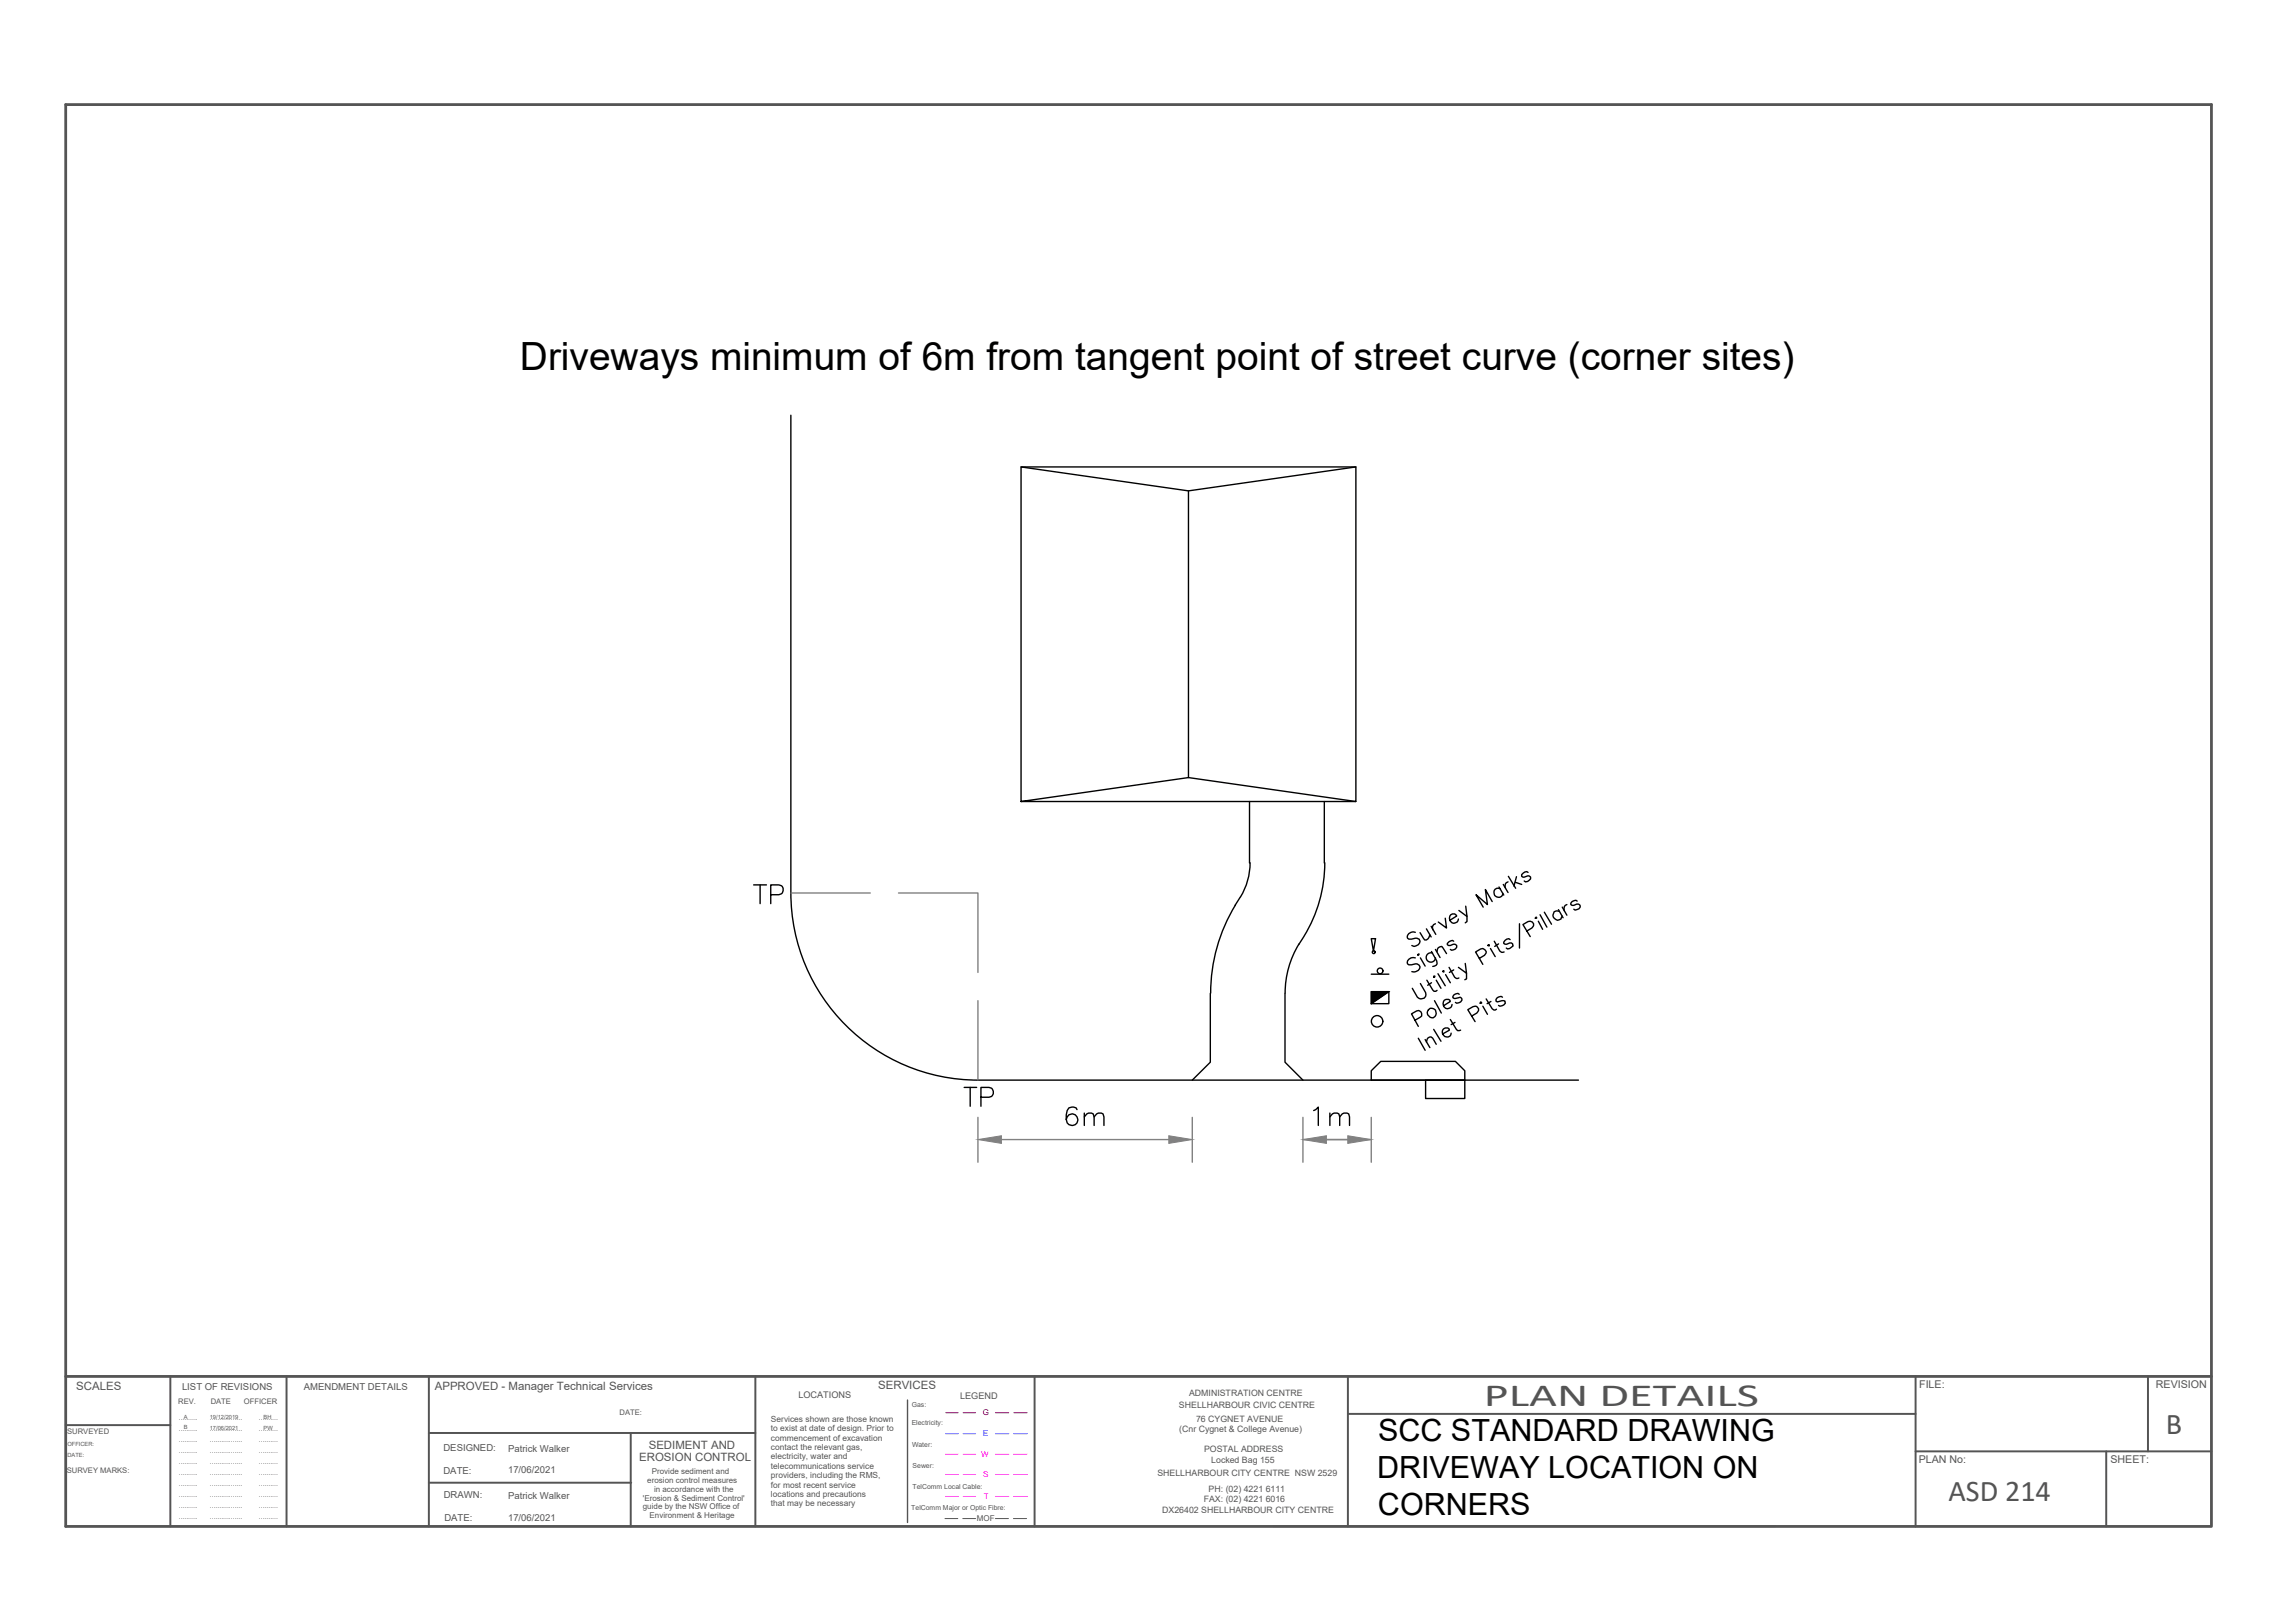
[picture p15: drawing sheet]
<svg xmlns="http://www.w3.org/2000/svg" width="420mm" height="297mm" viewBox="0 0 420 297" stroke-linecap="round" stroke-linejoin="round" font-family="sans-serif">
<defs><g id="words">
<text font-size="7.1" x="95.2" y="67.8">Driveways minimum of 6m from tangent point of street curve (corner sites)</text>
<text font-size="5.9" fill="#545454" x="271.7" y="257.3">PLAN DETAILS</text>
<g font-size="5.6">
<text x="252.3" y="263.8">SCC STANDARD DRAWING</text>
<text x="252.1" y="270.5">DRIVEWAY LOCATION ON</text>
<text x="252.3" y="277.2">CORNERS</text>
</g>
<g font-size="5.5" fill="#545454">
<text x="396.5" y="262.4">B</text>
<text x="356.7" y="274.7">ASD 214</text>
</g>
<g font-size="2.1" fill="#545454">
<text x="14" y="254.3">SCALES</text>
<text x="79.6" y="254.3">APPROVED - Manager Technical Services</text>
<text x="160.8" y="254.3">SERVICES</text>
<text x="117" y="267.5">EROSION CONTROL</text>
<text x="118.8" y="265.1">SEDIMENT AND</text>
</g>
<g font-size="2" fill="#545454">
<text x="351.4" y="254">FILE:</text>
<text x="394.7" y="254">REVISION</text>
<text x="351.3" y="267.7">PLAN No:</text>
<text x="386.4" y="267.8">SHEET:</text>
</g>
<g font-size="1.7" fill="#545454">
<text x="33.3" y="254.3">LIST OF REVISIONS</text>
<text x="55.6" y="254.4">AMENDMENT DETAILS</text>
<text x="146.2" y="255.9">LOCATIONS</text>
<text x="175.8" y="256">LEGEND</text>
<text x="81.2" y="265.5">DESIGNED:</text>
<text x="81.2" y="269.8">DATE:</text>
<text x="93" y="265.7">Patrick Walker</text>
<text x="93" y="269.6">17/06/2021</text>
<text x="81.2" y="274.2">DRAWN:</text>
<text x="93" y="274.4">Patrick Walker</text>
<text x="81.4" y="278.5">DATE:</text>
<text x="93" y="278.3">17/06/2021</text>
</g>
<g font-size="1.6" fill="#545454">
<text x="215.8" y="257.7">SHELLHARBOUR CIVIC CENTRE</text>
<text x="217.7" y="255.4">ADMINISTRATION CENTRE</text>
<text x="215.9" y="262.2">(Cnr Cygnet &amp; College Avenue)</text>
<text x="219" y="260.2">76 CYGNET AVENUE</text>
<text x="220.4" y="265.7">POSTAL ADDRESS</text>
<text x="221.7" y="267.8">Locked Bag 155</text>
<text x="211.9" y="270.1">SHELLHARBOUR CITY CENTRE NSW 2529</text>
<text x="220.4" y="274.9">FAX: (02) 4221 6016</text>
<text x="221.3" y="273">PH: (02) 4221 6111</text>
<text x="212.8" y="277">DX26402 SHELLHARBOUR CITY CENTRE</text>
</g>
<g font-size="1.5" fill="#545454">
<text x="141.1" y="260.3">Services shown are those known</text>
<text x="141.1" y="262">to exist at date of design. Prior to</text>
<text x="141.1" y="263.7">commencement of excavation</text>
<text x="119.3" y="269.7">Provide sediment and</text>
<text x="141.1" y="265.4">contact the relevant gas,</text>
<text x="141.1" y="267.1">electricity, water and</text>
<text x="141.1" y="268.8">telecommunications service</text>
<text x="117.7" y="274.6">'Erosion &amp; Sediment Control'</text>
<text x="118.5" y="271.4">erosion control measures</text>
<text x="119.7" y="273">in accordance with the</text>
<text x="141.1" y="270.5">providers, including the RMS,</text>
<text x="141.1" y="272.3">for most recent service</text>
<text x="141.1" y="274">locations and precautions</text>
<text x="141.1" y="275.7">that may be necessary</text>
<text x="117.7" y="276.3">guide by the NSW Office of</text>
<text x="118.9" y="277.9">Environment &amp; Heritage</text>
<text x="178.8" y="278.4">MOF</text>
</g>
<text font-size="1.5" fill="#f00" x="179.9" y="259">G</text>
<text font-size="1.5" fill="#00f" x="179.9" y="262.9">E</text>
<g font-size="1.5" fill="#f0f">
<text x="179.6" y="266.7">W</text>
<text x="180" y="270.3">S</text>
<text x="180.1" y="274.4">T</text>
</g>
<g font-size="1.4" fill="#545454">
<text x="32.6" y="257">REV.</text>
<text x="38.6" y="257">DATE</text>
<text x="44.6" y="257">OFFICER</text>
<text x="12.3" y="262.5">SURVEYED</text>
<text x="113.4" y="259">DATE:</text>
<text x="12.2" y="269.6">SURVEY MARKS:</text>
</g>
<g font-size="1.3" fill="#545454">
<text x="166.9" y="257.5">Gas:</text>
<text x="32.7" y="260">..........</text>
<text x="32.7" y="262">..........</text>
<text x="32.7" y="264">..........</text>
<text x="38.4" y="260">.................</text>
<text x="38.4" y="262">.................</text>
<text x="38.4" y="264">.................</text>
<text x="47.4" y="260">..........</text>
<text x="47.4" y="262">..........</text>
<text x="47.4" y="264">..........</text>
<text x="166.9" y="260.9">Electricity:</text>
<text x="32.7" y="266">..........</text>
<text x="32.7" y="268">..........</text>
<text x="32.7" y="270">..........</text>
<text x="38.4" y="266">.................</text>
<text x="38.4" y="268">.................</text>
<text x="38.4" y="270">.................</text>
<text x="47.4" y="266">..........</text>
<text x="47.4" y="268">..........</text>
<text x="47.4" y="270">..........</text>
<text x="167" y="264.8">Water:</text>
<text x="167.1" y="268.6">Sewer:</text>
<text x="32.7" y="272">..........</text>
<text x="32.7" y="274">..........</text>
<text x="32.7" y="276">..........</text>
<text x="38.4" y="272">.................</text>
<text x="38.4" y="274">.................</text>
<text x="38.4" y="276">.................</text>
<text x="47.4" y="272">..........</text>
<text x="47.4" y="274">..........</text>
<text x="47.4" y="276">..........</text>
<text x="167.1" y="272.5">TelComm Local Cable:</text>
<text x="32.7" y="278">..........</text>
<text x="38.4" y="278">.................</text>
<text x="47.4" y="278">..........</text>
<text x="166.8" y="276.4">TelComm Major or Optic Fibre:</text>
</g>
<g font-size="1" fill="#545454">
<text x="33.7" y="259.6">A</text>
<text x="33.7" y="261.6">B</text>
<text x="38.4" y="259.7">19/12/2019</text>
<text x="38.4" y="261.6">17/06/2021</text>
<text x="48.3" y="259.7">BH</text>
<text x="48.3" y="261.6">PW</text>
<text x="12.3" y="264.6">OFFICER:</text>
<text x="12.3" y="266.6">DATE:</text>
</g>
</g></defs>
<g fill="none" stroke="#000" stroke-width=".25">
<path d="M144.8 76v87.4M186.9 85.5l30.7 4.3 30.6-4.3M217.6 89.8v52.5l-30.7 4.4v-61.2h61.3v61.2h-61.3M217.6 142.3l30.6 4.4M228.8 146.7v11.3M228.9 157.9a12 12 0 0 1-1.8 6.3M242.5 146.7v11.3M242.5 157.9a25.7 25.7 0 0 1-3.7 13.4M279.7 159.7a.78 .78 0 0 0-1.1 .7l.4 .1 .9-.2 .3 .2a.8 .8 0 0 1-1.2 .7M138 162h2.3M139.2 162v3.4M141.1 163.8h1.5a.91 .91 0 0 0 .8-.9 .91 .91 0 0 0-.8-.9h-1.5v3.4"/>
<path d="M144.8 163.4a34.3 34.3 0 0 0 34.3 34.3M226.2 165.6a30.9 30.9 0 0 0-4.6 16.2M227 164.2l-.9 1.5M237.8 172.8a17.2 17.2 0 0 0-2.5 9M238.7 171.4l-.9 1.5M251 171.8h.8l-.4 2.3zM251 178.3h3.3M259.1 175.3a1.01 1.01 0 0 0-1.4 1.1 1.33 1.33 0 0 0 1.4 0 .69 .69 0 0 1 .8 .9 1.23 1.23 0 0 1-1.4 .5M259.1 170.6a1 1 0 0 0-1 .1 1 1 0 0 0-.4 1 1.33 1.33 0 0 0 1.4 0 .69 .69 0 0 1 .8 .9 1.06 1.06 0 0 1-1.4 .4M259.7 174.6h.1l-.2 .2zM260 170.7l.8 1.3a.94 .94 0 0 0 1-.9M260 175.3l.9 1.5"/>
<path d="M261.1 170l.9 1.5M261.2 179.4l1.1 1.8 .2 .2h.4l.2-.1M262 169.5l.9 1.5M262.1 174.1l.9 1.8 .1 .4a.66 .66 0 0 1-.8 .6M262.1 179.9l-.7 .4M262.3 174.4a.86 .86 0 0 0-1.2 .6 .86 .86 0 0 0 .7 1.1 .86 .86 0 0 0 1-.8M262.5 178.6l.2 .1-.1 .1h-.1zM262.8 169.1a.76 .76 0 0 0-.5 1.1M262.8 173.8l.8 1.4M262.9 179.4l.9 1.5M263.1 174.1a.81 .81 0 0 1 .9-.9l.8 1.3M263.3 178.2l1.3 2.2"/>
<path d="M264.2 177.7h.1v.2zM264.6 168l.2 1.8-1.5-1.1M264.7 178.4l.8 1.5M265.3 177l1 1.8 .3 .3 .5-.1M266.1 172.3a.81 .81 0 0 0-1.1 .6l.5 .1 .9-.2 .3 .2a.76 .76 0 0 1-.4 .8 .76 .76 0 0 1-.8 0M266.1 177.5l-.7 .5M267 168.2a.83 .83 0 0 1-.9 .7 .83 .83 0 0 1-.7-.9 .83 .83 0 0 1 .9-.7l.4 .3-1.3 .8M268.3 176.3l.2 1.8-1.5-1.1M268.3 165.8l.3 1.9-1.5-1.1M268.5 178.1v1.1l-.3 .1M268.6 167.7v1l-.3 .2M270.8 175.4l1-.6 .3-.4a.74 .74 0 0 0-1-.7l-1 .5 1.4 2.3"/>
<path d="M272.5 172.9h.1v.2l-.2-.1zM272.9 173.6l.8 1.5M273.2 165l-1.3-2.2 .4 2.8-2.1-1.8 1.3 2.2M273.6 172.3l1 1.8 .3 .2 .5-.1M274.3 172.7l-.7 .5M274.4 162.3l.9 1.5M274.7 162.7a.81 .81 0 0 0-1.1 .4 .81 .81 0 0 0 .5 1.1 .81 .81 0 0 0 1-.7M275.2 161.9l.9 1.5M276.1 161.4a.75 .75 0 0 0-.5 1.1M276.1 160.4l1.4 2.2M276.5 172a.76 .76 0 0 0-1.2 .7l.6 .1 .8-.2 .2 .1 .1 .4a.94 .94 0 0 1-1.2 .4M277.4 161.5l1.2 .4"/>
<path d="M277.6 160.5l-.4 1.7M278.2 169.1v4.4M279.5 170.4l.9-.6 .4-.4a.66 .66 0 0 0-.7-.8l-.4 .1-.9 .5 1.3 2.2M281.2 167.9h.1v.1h-.2zM281.6 168.6l.8 1.5M281.9 167.4l1.3 2.3M282.7 166.9l1.3 2.2M285.3 166.5l.9 1.5M285.5 166.8a.78 .78 0 0 0-1.2 .7 .86 .86 0 0 0 .8 .9 .86 .86 0 0 0 .9-.8M286 166l.9 1.5M286.9 165.6a.81 .81 0 0 0-.5 1.1M288.7 164.9a.78 .78 0 0 0-1.1 .7l.5 .1 .9-.2 .3 .3a.81 .81 0 0 1-.9 .8l-.3-.2"/>
<path d="M176.5 199h2.3M177.6 199v3.5M179 197.7h110M221.6 181.8v12.6l-3.3 3.3M235.3 181.8v12.6l3.2 3.3M251 196l1.8-1.7h13.7l1.7 1.7v1.7h-17.2zM254.3 181.5l-3.3 2.2h3.3v-2.2h-3.3v2.2M259 186.7l1-.5a.66 .66 0 0 0 .2-.9 .66 .66 0 0 0-.9-.3l-.9 .6 1.3 2.2M259.7 190l1.2 2.2M260 180l1 1.7a.87 .87 0 0 1-.4 1.1 .87 .87 0 0 1-1.1-.3l-.9-1.6M260.9 190.3l.9 1.4M261 197.7h7.2v3.3h-7.2z"/>
<path d="M261.1 190.7l.4-.8 .5-.1 .3 .2 .6 1.1M262.5 188.4l1.3 2.2M262.6 183.1l1.3 2.3M265.5 186.6l1.1 1.8 .3 .2 .5-.1M265.7 189.1a.8 .8 0 0 1-.9 .6 .8 .8 0 0 1-.7-.8 .8 .8 0 0 1 .8-.8l.4 .2 .1 .2-1.3 .7M265.8 183.8a.84 .84 0 0 1-.9 .8 .84 .84 0 0 1-.7-1 .84 .84 0 0 1 1-.7l.3 .4-1.2 .8M266.4 187.1l-.7 .4M267.2 182a.76 .76 0 0 0-1.2 .6 1.24 1.24 0 0 0 1.3-.1l.3 .3a.76 .76 0 0 1-1.1 .7M269.4 186l1-.6 .3-.5a.68 .68 0 0 0-.3-.6 .68 .68 0 0 0-.7-.1l-1 .6 1.4 2.2M271.1 183.4l.1 .2h-.2zM271.5 184.2l.8 1.4M272.1 182.8l1.1 1.8 .3 .3 .5-.2"/>
<path d="M273 183.3l-.7 .4M275.1 182.5a.8 .8 0 0 0-1.2 .7l.2 .2a1.77 1.77 0 0 1 1.4-.2l.1 .4a.96 .96 0 0 1-1.3 .4M179.6 200.8h1.5a.9 .9 0 0 0 .8-.9 .9 .9 0 0 0-.8-.9h-1.5v3.5M197.2 203.1a1 1 0 0 0-1-.5 1 1 0 0 0-.8 .6 2.39 2.39 0 0 0 .3 2.6 1.06 1.06 0 0 0 1.5-.4 1.06 1.06 0 0 0-.7-1.5 1.06 1.06 0 0 0-1.3 1M198.5 204.4l.5-.5 .3-.2 .8 .2 .2 .5v1.6M198.5 203.7v2.3M200.3 204.4l.5-.5 .3-.2 .8 .2 .2 .5v1.6M240.5 203.2l.4-.1 .4-.5v3.4M243.5 204.4l.4-.5 .3-.2h.6l.3 .2 .2 .5v1.6M243.5 203.7v2.3M245.3 204.4l.4-.5 .3-.2h.6l.3 .2 .2 .5v1.6"/>
<circle cx="251.5" cy="174.3" r=".26"/>
<circle cx="252.7" cy="177.7" r=".52"/>
<circle cx="252.1" cy="186.9" r="1.05"/>
<circle cx="262.1" cy="185.4" r=".84"/>
</g>
<path d="M144.8 163.4h14.5M164.5 163.4h14.5v14.6M179 183.1v14.6M179 204.5v8.2M183.3 208.6h30.7M218.3 204.5v8.2M238.5 208.6h12.5M238.5 204.5v8.2M251 204.5v8.2" fill="none" stroke="#808080" stroke-width=".25"/>
<g fill="#808080" stroke="#808080" stroke-width=".18">
<path d="M238.5 208.6l4.3-.7v1.4z"/>
<path d="M246.7 207.9l4.3 .7-4.3 .7z"/>
<path d="M179 208.6l4.3-.7v1.4z"/>
<path d="M214 207.9l4.3 .7-4.3 .7z"/>
</g>
<path d="M251 181.5h3.3l-3.3 2.2z" fill="#000" stroke="#000" stroke-width=".18"/>
<path d="M12 19.1h392.9v232.8h-392.9zM115.5 271.4h.1M173 277.9h2.4M176.3 277.9h2.3M182.2 277.9h2.4M185.5 277.9h2.4M350.7 279.4h.1" fill="none" stroke="#545454" stroke-width=".18"/>
<path d="M166.1 256.2v22.4M115.4 271.4h.1M115.5 271.3v.1M233.1 279.4h91.9M350.7 279.4h.1M350.7 279.3v.1" fill="none" stroke="#545454" stroke-width=".25"/>
<g fill="none" stroke="#545454" stroke-width=".36">
<path d="M31.2 251.9v27.5M52.5 251.9v27.5M78.5 251.9v27.5M138.3 251.9v27.5M189.4 251.9v27.5M246.8 251.9v27.5M246.8 258.8h103.9M350.7 251.9v27.5M393.2 251.9v13.7M12 260.8h19.2M78.5 271.4h37M78.5 262.3h59.8"/>
<path d="M115.5 262.3v17.1M350.7 265.6h54.2M385.6 265.6v13.8"/>
</g>
<path d="M173.1 273.9h2.3M173.1 269.9h2.3M173.1 266.1h2.3M176.3 273.9h2.3M176.3 269.9h2.3M176.3 266.1h2.3M182.2 273.9h2.5M182.2 269.9h2.5M182.2 266.1h2.5M185.6 273.9h2.5M185.6 269.9h2.5M185.6 266.1h2.5" fill="none" stroke="#f0f" stroke-width=".18"/>
<path d="M12 19.1h392.9v260.3h-392.9zM12 251.9h392.9" fill="none" stroke="#545454" stroke-width=".51"/>
<path d="M173.1 262.4h2.3M176.3 262.4h2.3M182.2 262.4h2.5M185.6 262.4h2.5" fill="none" stroke="#00f" stroke-width=".18"/>
<path d="M173.1 258.6h2.3M176.3 258.6h2.3M182.2 258.6h2.5M185.6 258.6h2.5" fill="none" stroke="#f00" stroke-width=".18"/>
<use href="#words"/>
</svg>
